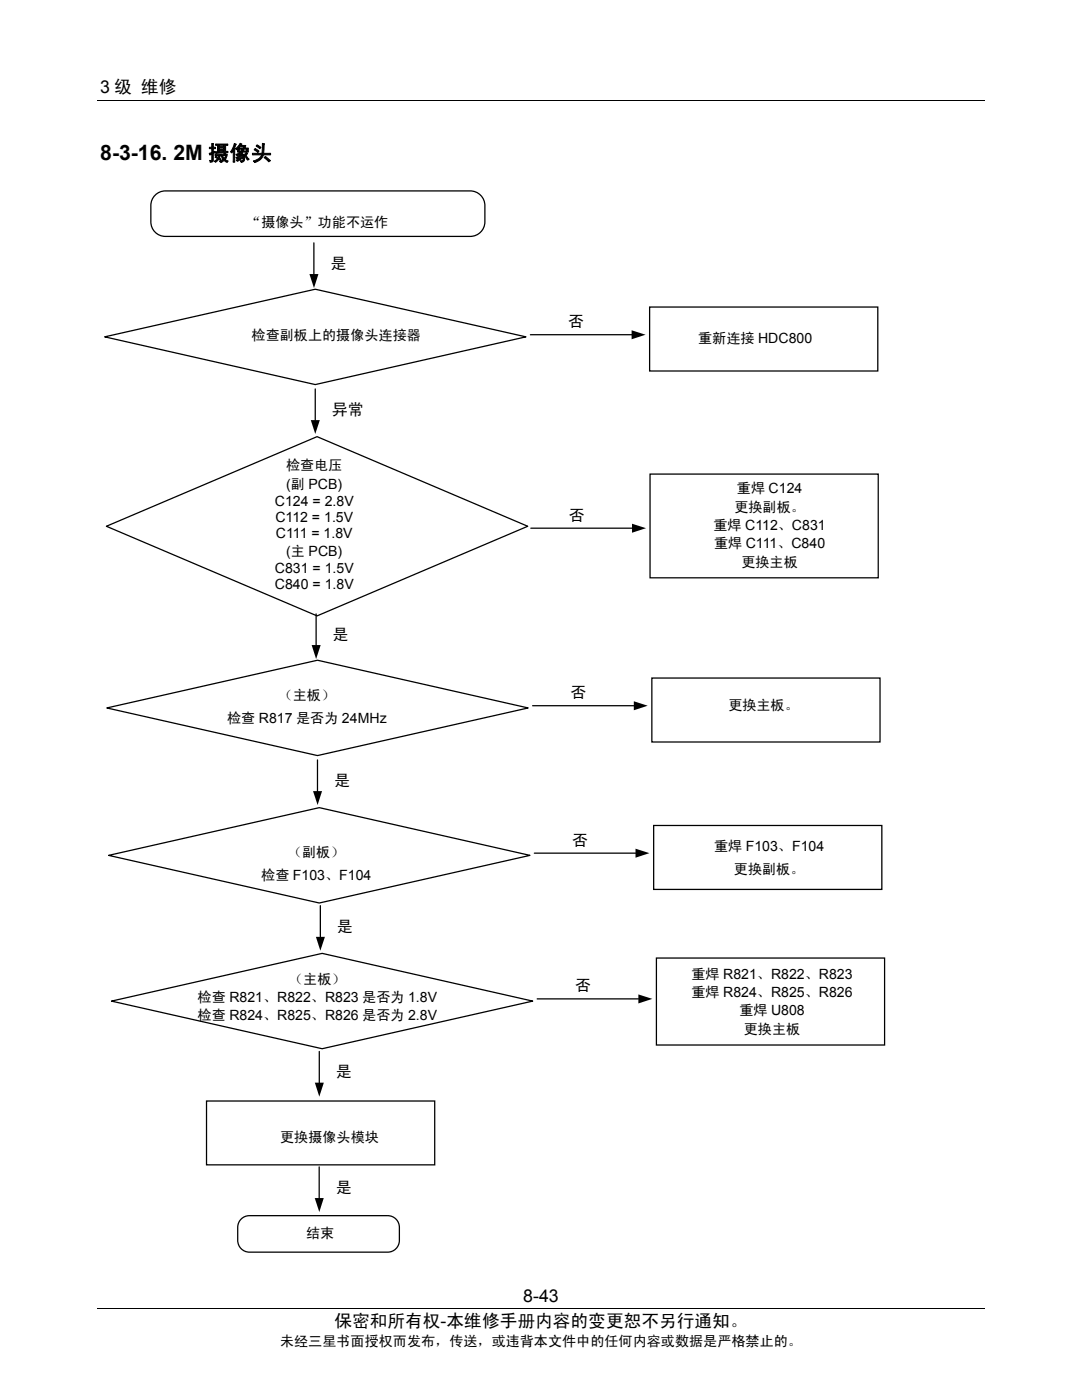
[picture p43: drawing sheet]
<svg xmlns="http://www.w3.org/2000/svg" width="216mm" height="279mm" viewBox="0 0 216 279" stroke-linecap="round" stroke-linejoin="round" font-family="sans-serif">
<defs><g id="words">
<text font-size="4.2" x="20" y="32">8-3-16. 2M 摄像头</text>
<g font-size="3.5">
<text x="20" y="18.6">3 级 维修</text>
<text x="104.4" y="259.9">8-43</text>
<text x="66.7" y="264.8">保密和所有权-本维修手册内容的变更恕不另行通知。</text>
</g>
<g font-size="3.2">
<text x="65.9" y="53.6">是</text>
<text x="113.4" y="65.3">否</text>
<text x="66.2" y="82.8">异常</text>
<text x="113.5" y="103.9">否</text>
<text x="66.4" y="127.7">是</text>
<text x="113.8" y="139.3">否</text>
<text x="66.7" y="156.8">是</text>
<text x="114.2" y="168.7">否</text>
<text x="67.2" y="185.9">是</text>
<text x="114.7" y="197.8">否</text>
<text x="67" y="215">是</text>
<text x="67" y="238">是</text>
</g>
<g font-size="2.8">
<text x="49.3" y="45.3">“摄像头”功能不运作</text>
<text x="50.2" y="67.9">检查副板上的摄像头连接器</text>
<text x="139.3" y="68.5">重新连接 HDC800</text>
<text x="57.1" y="93.9">检查电压</text>
<text x="54.8" y="101">C124 = 2.8V</text>
<text x="57.1" y="97.5">(副 PCB)</text>
<text x="147" y="98.4">重焊 C124</text>
<text x="54.9" y="104.2">C112 = 1.5V</text>
<text x="55.1" y="107.5">C111 = 1.8V</text>
<text x="142.4" y="105.8">重焊 C112、C831</text>
<text x="146.5" y="102.1">更换副板。</text>
<text x="57.1" y="110.9">(主 PCB)</text>
<text x="142.5" y="109.4">重焊 C111、C840</text>
<text x="147.9" y="113.1">更换主板</text>
<text x="54.8" y="114.4">C831 = 1.5V</text>
<text x="54.8" y="117.6">C840 = 1.8V</text>
<text x="55.6" y="139.8">（主板）</text>
<text x="145.3" y="141.6">更换主板。</text>
<text x="45.3" y="144.3">检查 R817 是否为 24MHz</text>
<text x="57.5" y="171">（副板）</text>
<text x="142.5" y="169.8">重焊 F103、F104</text>
<text x="52.1" y="175.6">检查 F103、F104</text>
<text x="146.5" y="174.4">更换副板。</text>
<text x="57.7" y="196.3">（主板）</text>
<text x="138" y="195.3">重焊 R821、R822、R823</text>
<text x="39.4" y="200">检查 R821、R822、R823 是否为 1.8V</text>
<text x="39.4" y="203.6">检查 R824、R825、R826 是否为 2.8V</text>
<text x="138" y="199">重焊 R824、R825、R826</text>
<text x="147.5" y="202.6">重焊 U808</text>
<text x="148.4" y="206.3">更换主板</text>
<text x="55.9" y="227.8">更换摄像头模块</text>
<text x="61.1" y="247.1">结束</text>
<text x="55.9" y="268.6">未经三星书面授权而发布，传送，或违背本文件中的任何内容或数据是严格禁止的。</text>
</g>
</g></defs>
<path d="M19.5 20h177M19.5 261.1h177" fill="none" stroke="#000" stroke-width=".2"/>
<g fill="none" stroke="#000" stroke-width=".25">
<path d="M31.2 38.7l1.1-.5 .7-.1h60.8a2.93 2.93 0 0 1 3 2.9v3.3a2.91 2.91 0 0 1-3 2.9h-60.8a2.89 2.89 0 0 1-2.9-2.9v-3.3a2.93 2.93 0 0 1 1.1-2.3zM62.6 48.5v6.2M20.9 67.2l42-9.5 42 9.5-42 9.6zM62.9 77.6v6.3M105.8 66.8h20.3M129.6 61.3h45.6v12.7h-45.6zM129.7 94.6h45.5v20.7h-45.5zM21.2 105l42.1-17.9 42 17.9-42 17.9zM105.9 105.4h20.3M63.1 122.5v6.3M130.1 135.3h45.5v12.8h-45.5zM21.3 141.3l42.1-9.5 42 9.5-42 9.5z"/>
<path d="M63.4 151.7v6.2M106.3 140.8h20.2M21.7 170.7l42-9.5 42 9.5-42 9.5zM106.6 170.3h20.3M130.4 164.7h45.6v12.8h-45.6zM22.2 199.8l42.1-9.5 42 9.5-42 9.5zM63.9 180.7v6.3M107.2 199.3h20.2M131 191.2h45.5v17.4h-45.5zM41.2 219.7h45.5v12.8h-45.5zM63.7 209.8v6.3M63.7 232.9v6.2"/>
<path d="M48.3 243.1l.9-.4 .6-.1h27.6a2.32 2.32 0 0 1 2.3 2.3v2.6a2.34 2.34 0 0 1-2.3 2.4h-27.6a2.34 2.34 0 0 1-2.4-2.4v-2.6a2.32 2.32 0 0 1 .9-1.8z"/>
</g>
<path d="M61.7 54.7h1.8l-.8 2.8zM126 65.9l2.8 .9-2.8 .9zM62 83.8h1.8l-.9 2.8zM126.1 104.5l2.8 .9-2.8 .9zM62.2 128.7h1.8l-.9 2.8zM62.5 157.9h1.8l-.9 2.8zM126.5 140l2.7 .8-2.7 1zM126.8 169.4l2.8 .9-2.8 .9zM63 187h1.8l-.9 2.7zM62.8 216.1h1.8l-.9 2.8zM127.4 198.5l2.8 .8-2.8 1zM62.8 239.1h1.8l-.9 2.8z" fill="#000"/>
<use href="#words"/>
</svg>
